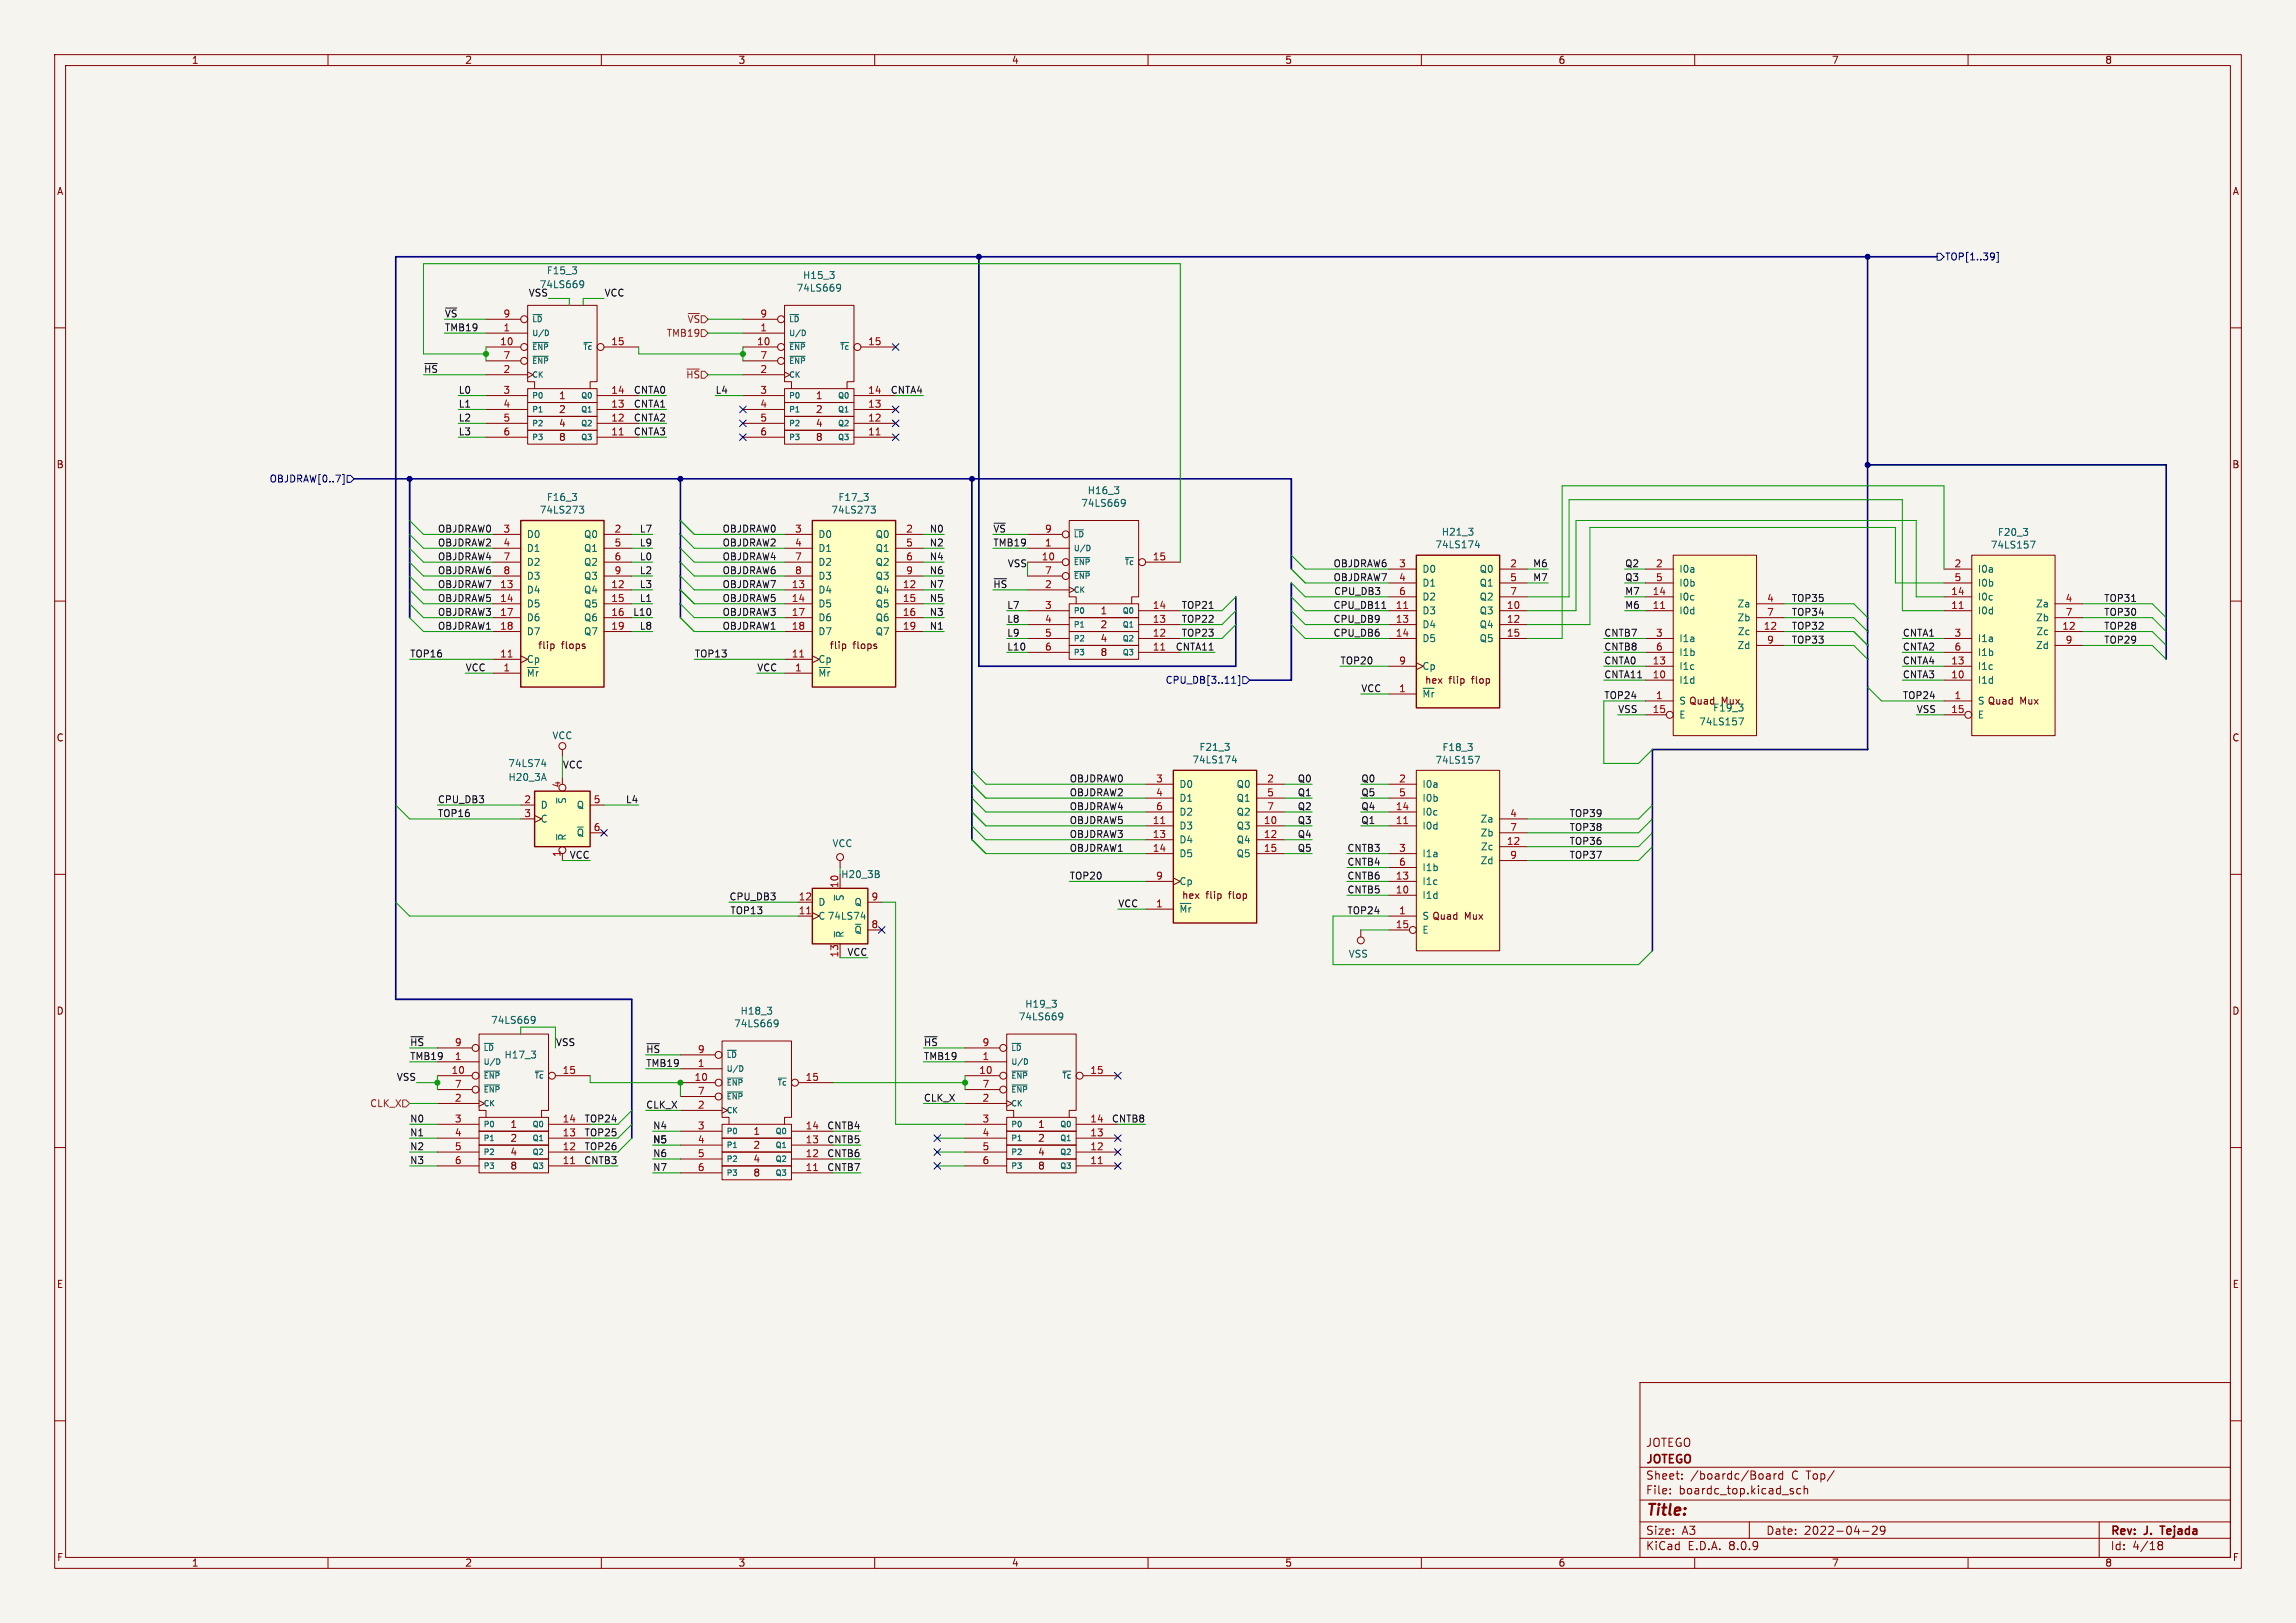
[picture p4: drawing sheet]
<svg xmlns="http://www.w3.org/2000/svg" width="420mm" height="297mm" viewBox="0 0 420 297" stroke-linecap="round" stroke-linejoin="round" font-family="sans-serif">
<defs><g id="words">
<text font-size="2.8" fill="#840000" x="301" y="277.9">Title:</text>
<g font-size="2.1" fill="#840000">
<text x="301" y="268.2">JOTEGO</text>
<text x="301" y="265">JOTEGO</text>
<text x="301" y="273.7">File:</text>
<text x="301" y="271">Sheet:</text>
<text x="307.1" y="273.7">boardc_top.kicad_sch</text>
<text x="309.2" y="271">/boardc/Board</text>
<text x="327.8" y="271">C Top/</text>
<text x="301" y="281.1">Size:</text>
<text x="307.6" y="281.1">A3</text>
<text x="323" y="281.1">Date:</text>
<text x="330" y="281.1">2022-04-29</text>
<text x="386" y="281.3">Rev:</text>
<text x="392.4" y="281.3">J.</text>
<text x="396" y="281.3">Tejada</text>
<text x="301" y="283.9">KiCad</text>
<text x="308.7" y="283.9">E.D.A.</text>
<text x="316.3" y="283.9">8.0.9</text>
<text x="386" y="283.9">Id:</text>
<text x="390.1" y="283.9">4/18</text>
</g>
<g font-size="1.8" fill="#840000">
<text x="35" y="11.9">1</text>
<text x="85" y="11.9">2</text>
<text x="135" y="11.9">3</text>
<text x="185" y="11.9">4</text>
<text x="235" y="11.9">5</text>
<text x="285" y="11.9">6</text>
<text x="335" y="11.9">7</text>
<text x="385" y="11.9">8</text>
<text x="10.3" y="35.9">A</text>
<text x="408.3" y="35.9">A</text>
<text x="102.2" y="73.3">1</text>
<text x="102.2" y="75.8">2</text>
<text x="149.1" y="73.3">1</text>
<text x="149.1" y="75.8">2</text>
<text x="102.2" y="78.3">4</text>
<text x="102.2" y="80.9">8</text>
<text x="149.1" y="78.3">4</text>
<text x="149.1" y="80.9">8</text>
<text x="10.3" y="85.9">B</text>
<text x="408.2" y="85.9">B</text>
<text x="201.2" y="112.6">1</text>
<text x="98.3" y="119">flip</text>
<text x="102.7" y="119">flops</text>
<text x="151.7" y="119">flip</text>
<text x="156" y="119">flops</text>
<text x="201.2" y="115.2">2</text>
<text x="201.2" y="117.7">4</text>
<text x="201.2" y="120.3">8</text>
<text x="265" y="125.3">flip</text>
<text x="269.4" y="125.3">flop</text>
<text x="369.5" y="129.1">Mux</text>
<text x="10.3" y="135.9">C</text>
<text x="408.2" y="135.9">C</text>
<text x="220.6" y="164.7">flip</text>
<text x="224.9" y="164.7">flop</text>
<text x="267.9" y="168.5">Mux</text>
<text x="10.3" y="185.9">D</text>
<text x="408.2" y="185.9">D</text>
<text x="93.3" y="206.6">1</text>
<text x="93.3" y="209.2">2</text>
<text x="137.7" y="207.9">1</text>
<text x="189.8" y="206.6">1</text>
<text x="189.8" y="209.2">2</text>
<text x="93.3" y="211.7">4</text>
<text x="93.3" y="214.2">8</text>
<text x="137.7" y="210.4">2</text>
<text x="137.7" y="213">4</text>
<text x="137.7" y="215.5">8</text>
<text x="189.8" y="211.7">4</text>
<text x="189.8" y="214.2">8</text>
<text x="10.3" y="235.9">E</text>
<text x="408.3" y="235.9">E</text>
<text x="10.3" y="285.9">F</text>
<text x="35" y="286.9">1</text>
<text x="85" y="286.9">2</text>
<text x="135" y="286.9">3</text>
<text x="185" y="286.9">4</text>
<text x="235" y="286.9">5</text>
<text x="285" y="286.9">6</text>
<text x="335" y="286.9">7</text>
<text x="385" y="286.9">8</text>
<text x="408.3" y="285.9">F</text>
</g>
<g font-size="1.8" fill="#000084">
<text x="355.7" y="47.9">TOP[1..39]</text>
<text x="49.2" y="88.5">OBJDRAW[0..7]</text>
<text x="213.1" y="125.3">CPU_DB[3..11]</text>
</g>
<g font-size="1.8" fill="#006464">
<text x="98.6" y="52.9">74LS669</text>
<text x="99.9" y="50.4">F15_3</text>
<text x="145.6" y="53.6">74LS669</text>
<text x="146.8" y="51.3">H15_3</text>
<text x="98.6" y="94.2">74LS273</text>
<text x="99.9" y="91.9">F16_3</text>
<text x="152" y="94.2">74LS273</text>
<text x="153.3" y="91.9">F17_3</text>
<text x="197.7" y="92.9">74LS669</text>
<text x="198.9" y="90.6">H16_3</text>
<text x="96.3" y="98.7">D0</text>
<text x="96.3" y="101.2">D1</text>
<text x="106.7" y="98.7">Q0</text>
<text x="106.7" y="101.2">Q1</text>
<text x="149.6" y="98.7">D0</text>
<text x="149.6" y="101.2">D1</text>
<text x="160.1" y="98.7">Q0</text>
<text x="160.1" y="101.2">Q1</text>
<text x="262.5" y="100.5">74LS174</text>
<text x="263.6" y="98.2">H21_3</text>
<text x="364.1" y="100.6">74LS157</text>
<text x="365.4" y="98.3">F20_3</text>
<text x="96.3" y="103.7">D2</text>
<text x="96.3" y="106.3">D3</text>
<text x="106.7" y="103.7">Q2</text>
<text x="106.7" y="106.3">Q3</text>
<text x="149.6" y="103.7">D2</text>
<text x="149.6" y="106.3">D3</text>
<text x="160.1" y="103.7">Q2</text>
<text x="160.1" y="106.3">Q3</text>
<text x="260.1" y="105">D0</text>
<text x="260.1" y="107.5">D1</text>
<text x="270.6" y="105">Q0</text>
<text x="270.6" y="107.5">Q1</text>
<text x="307.1" y="105">I0a</text>
<text x="307.1" y="107.5">I0b</text>
<text x="361.7" y="105">I0a</text>
<text x="361.7" y="107.5">I0b</text>
<text x="96.3" y="108.8">D4</text>
<text x="96.3" y="111.4">D5</text>
<text x="96.3" y="113.9">D6</text>
<text x="106.7" y="108.8">Q4</text>
<text x="106.7" y="111.4">Q5</text>
<text x="106.7" y="113.9">Q6</text>
<text x="149.6" y="108.8">D4</text>
<text x="149.6" y="111.4">D5</text>
<text x="149.6" y="113.9">D6</text>
<text x="160.1" y="108.8">Q4</text>
<text x="160.1" y="111.4">Q5</text>
<text x="160.1" y="113.9">Q6</text>
<text x="260.1" y="112.6">D3</text>
<text x="260.1" y="110.1">D2</text>
<text x="270.6" y="112.6">Q3</text>
<text x="270.6" y="110.1">Q2</text>
<text x="307.1" y="112.6">I0d</text>
<text x="307.1" y="110.1">I0c</text>
<text x="317.7" y="111.4">Za</text>
<text x="317.7" y="113.9">Zb</text>
<text x="361.7" y="112.6">I0d</text>
<text x="361.7" y="110.1">I0c</text>
<text x="372.3" y="111.4">Za</text>
<text x="372.3" y="113.9">Zb</text>
<text x="96.3" y="116.4">D7</text>
<text x="106.7" y="116.4">Q7</text>
<text x="149.6" y="116.4">D7</text>
<text x="160.1" y="116.4">Q7</text>
<text x="260.1" y="115.2">D4</text>
<text x="260.1" y="117.7">D5</text>
<text x="270.6" y="115.2">Q4</text>
<text x="270.6" y="117.7">Q5</text>
<text x="307.1" y="117.7">I1a</text>
<text x="317.7" y="119">Zd</text>
<text x="317.8" y="116.4">Zc</text>
<text x="361.7" y="117.7">I1a</text>
<text x="372.3" y="119">Zd</text>
<text x="372.4" y="116.4">Zc</text>
<text x="96.3" y="124.1">~{Mr}</text>
<text x="96.3" y="121.5">Cp</text>
<text x="149.6" y="124.1">~{Mr}</text>
<text x="149.6" y="121.5">Cp</text>
<text x="260.1" y="122.8">Cp</text>
<text x="260.6" y="125.3">hex</text>
<text x="307.1" y="125.3">I1d</text>
<text x="307.1" y="122.8">I1c</text>
<text x="307.1" y="120.2">I1b</text>
<text x="361.7" y="125.3">I1d</text>
<text x="361.7" y="122.8">I1c</text>
<text x="361.7" y="120.2">I1b</text>
<text x="260.1" y="127.9">~{Mr}</text>
<text x="307.1" y="129.1">S Quad</text>
<text x="307.1" y="131.7">E</text>
<text x="313.3" y="130.4">F19_3</text>
<text x="314.9" y="129.1">Mux</text>
<text x="361.7" y="129.1">S Quad</text>
<text x="361.7" y="131.7">E</text>
<text x="101" y="135.5">VCC</text>
<text x="219.3" y="137.6">F21_3</text>
<text x="263.8" y="137.6">F18_3</text>
<text x="310.7" y="132.9">74LS157</text>
<text x="92.9" y="140.6">74LS74</text>
<text x="92.9" y="143.1">H20_3A</text>
<text x="218" y="139.9">74LS174</text>
<text x="262.5" y="140">74LS157</text>
<text x="98.8" y="148.2">D</text>
<text x="103.7" y="147.2" transform="rotate(-90 103.7 147.2)">~{S}</text>
<text x="105.4" y="148.2">Q</text>
<text x="215.6" y="144.4">D0</text>
<text x="215.6" y="146.9">D1</text>
<text x="215.6" y="149.5">D2</text>
<text x="226.1" y="144.4">Q0</text>
<text x="226.1" y="146.9">Q1</text>
<text x="226.1" y="149.5">Q2</text>
<text x="260.1" y="149.5">I0c</text>
<text x="260.1" y="144.4">I0a</text>
<text x="260.1" y="146.9">I0b</text>
<text x="98.8" y="150.7">C</text>
<text x="103.7" y="153.9" transform="rotate(-90 103.7 153.9)">~{R}</text>
<text x="105.4" y="153.3">~{Q}</text>
<text x="152.2" y="155.2">VCC</text>
<text x="215.6" y="152">D3</text>
<text x="215.6" y="154.5">D4</text>
<text x="226.1" y="152">Q3</text>
<text x="226.1" y="154.5">Q4</text>
<text x="260.1" y="152">I0d</text>
<text x="270.7" y="150.7">Za</text>
<text x="270.7" y="153.3">Zb</text>
<text x="270.8" y="155.8">Zc</text>
<text x="153.8" y="160.9">H20_3B</text>
<text x="215.6" y="157.1">D5</text>
<text x="226.1" y="157.1">Q5</text>
<text x="260.1" y="157.1">I1a</text>
<text x="260.1" y="159.6">I1b</text>
<text x="270.7" y="158.3">Zd</text>
<text x="149.6" y="166">D</text>
<text x="154.5" y="165" transform="rotate(-90 154.5 165)">~{S}</text>
<text x="156.2" y="166">Q</text>
<text x="215.6" y="167.2">~{Mr}</text>
<text x="215.6" y="162.2">Cp</text>
<text x="216.1" y="164.7">hex</text>
<text x="260.1" y="164.7">I1d</text>
<text x="260.1" y="162.2">I1c</text>
<text x="149.6" y="168.5">C 74LS74</text>
<text x="154.5" y="171.7" transform="rotate(-90 154.5 171.7)">~{R}</text>
<text x="156.2" y="171">~{Q}</text>
<text x="260.1" y="168.5">S Quad</text>
<text x="260.1" y="171">E</text>
<text x="246.6" y="175.4">VSS</text>
<text x="135.4" y="185.9">H18_3</text>
<text x="187.4" y="184.6">H19_3</text>
<text x="89.7" y="187.6">74LS669</text>
<text x="134.2" y="188.2">74LS669</text>
<text x="186.3" y="186.9">74LS669</text>
<text x="92.2" y="193.9">H17_3</text>
</g>
<g font-size="1.8" fill="#0f0f0f">
<text x="81.3" y="58.2">~{VS}</text>
<text x="96.6" y="54.3">VSS</text>
<text x="110.5" y="54.3">VCC</text>
<text x="81.3" y="60.7">TMB19</text>
<text x="77.5" y="68.3">~{HS}</text>
<text x="83.8" y="74.7">L1</text>
<text x="83.8" y="72.1">L0</text>
<text x="83.8" y="77.2">L2</text>
<text x="115.9" y="74.7">CNTA1</text>
<text x="115.9" y="77.2">CNTA2</text>
<text x="115.9" y="72.1">CNTA0</text>
<text x="130.8" y="72.1">L4</text>
<text x="162.8" y="72.1">CNTA4</text>
<text x="83.8" y="79.7">L3</text>
<text x="115.9" y="79.7">CNTA3</text>
<text x="80" y="100.1">OBJDRAW2</text>
<text x="80" y="97.5">OBJDRAW0</text>
<text x="116.9" y="97.5">L7</text>
<text x="116.9" y="100.1">L9</text>
<text x="132.1" y="100.1">OBJDRAW2</text>
<text x="132.1" y="97.5">OBJDRAW0</text>
<text x="170" y="97.5">N0</text>
<text x="170" y="100.1">N2</text>
<text x="181.6" y="97.5">~{VS}</text>
<text x="181.6" y="100.1">TMB19</text>
<text x="80" y="107.7">OBJDRAW7</text>
<text x="80" y="105.1">OBJDRAW6</text>
<text x="80" y="102.6">OBJDRAW4</text>
<text x="116.9" y="102.6">L0</text>
<text x="116.9" y="105.1">L2</text>
<text x="116.9" y="107.7">L3</text>
<text x="132.1" y="102.6">OBJDRAW4</text>
<text x="132.1" y="105.1">OBJDRAW6</text>
<text x="132.1" y="107.7">OBJDRAW7</text>
<text x="170" y="105.1">N6</text>
<text x="170" y="102.6">N4</text>
<text x="170" y="107.7">N7</text>
<text x="181.6" y="107.7">~{HS}</text>
<text x="184.2" y="103.9">VSS</text>
<text x="243.8" y="106.4">OBJDRAW7</text>
<text x="243.8" y="103.9">OBJDRAW6</text>
<text x="280.3" y="106.4">M7</text>
<text x="280.3" y="103.9">M6</text>
<text x="297.2" y="103.9">Q2</text>
<text x="297.2" y="106.4">Q3</text>
<text x="80" y="110.2">OBJDRAW5</text>
<text x="80" y="112.8">OBJDRAW3</text>
<text x="115.7" y="112.8">L10</text>
<text x="116.9" y="110.2">L1</text>
<text x="132.1" y="110.2">OBJDRAW5</text>
<text x="132.1" y="112.8">OBJDRAW3</text>
<text x="170" y="112.8">N3</text>
<text x="170" y="110.2">N5</text>
<text x="184.1" y="111.5">L7</text>
<text x="216.1" y="111.5">TOP21</text>
<text x="243.8" y="111.5">CPU_DB11</text>
<text x="243.9" y="109">CPU_DB3</text>
<text x="297.2" y="111.5">M6</text>
<text x="297.2" y="109">M7</text>
<text x="327.7" y="110.2">TOP35</text>
<text x="327.7" y="112.8">TOP34</text>
<text x="384.8" y="110.2">TOP31</text>
<text x="384.8" y="112.8">TOP30</text>
<text x="80" y="115.3">OBJDRAW1</text>
<text x="116.9" y="115.3">L8</text>
<text x="132.1" y="115.3">OBJDRAW1</text>
<text x="170" y="115.3">N1</text>
<text x="184.1" y="119.1">L10</text>
<text x="184.1" y="114">L8</text>
<text x="184.1" y="116.6">L9</text>
<text x="215" y="119.1">CNTA11</text>
<text x="216.1" y="114">TOP22</text>
<text x="216.1" y="116.6">TOP23</text>
<text x="243.8" y="116.6">CPU_DB6</text>
<text x="243.8" y="114">CPU_DB9</text>
<text x="293.4" y="116.6">CNTB7</text>
<text x="293.4" y="119.1">CNTB8</text>
<text x="327.7" y="115.3">TOP32</text>
<text x="327.7" y="117.8">TOP33</text>
<text x="348" y="119.1">CNTA2</text>
<text x="348" y="116.6">CNTA1</text>
<text x="384.8" y="115.3">TOP28</text>
<text x="384.8" y="117.8">TOP29</text>
<text x="74.9" y="120.4">TOP16</text>
<text x="85.1" y="122.9">VCC</text>
<text x="127" y="120.4">TOP13</text>
<text x="138.4" y="122.9">VCC</text>
<text x="245.1" y="121.7">TOP20</text>
<text x="293.4" y="124.2">CNTA11</text>
<text x="293.4" y="121.7">CNTA0</text>
<text x="348" y="124.2">CNTA3</text>
<text x="348" y="121.7">CNTA4</text>
<text x="248.9" y="126.7">VCC</text>
<text x="293.4" y="128">TOP24</text>
<text x="295.9" y="130.5">VSS</text>
<text x="348" y="128">TOP24</text>
<text x="350.5" y="130.5">VSS</text>
<text x="102.9" y="140.7">VCC</text>
<text x="195.6" y="143.2">OBJDRAW0</text>
<text x="237.3" y="143.2">Q0</text>
<text x="248.9" y="143.2">Q0</text>
<text x="80" y="149.6">TOP16</text>
<text x="80" y="147.1">CPU_DB3</text>
<text x="114.4" y="147.1">L4</text>
<text x="195.6" y="148.3">OBJDRAW4</text>
<text x="195.6" y="145.8">OBJDRAW2</text>
<text x="237.3" y="148.3">Q2</text>
<text x="237.3" y="145.8">Q1</text>
<text x="248.9" y="145.8">Q5</text>
<text x="248.9" y="148.3">Q4</text>
<text x="287" y="149.6">TOP39</text>
<text x="195.6" y="150.9">OBJDRAW5</text>
<text x="195.6" y="153.4">OBJDRAW3</text>
<text x="195.6" y="155.9">OBJDRAW1</text>
<text x="237.3" y="150.9">Q3</text>
<text x="237.3" y="153.4">Q4</text>
<text x="237.3" y="155.9">Q5</text>
<text x="246.4" y="155.9">CNTB3</text>
<text x="248.9" y="150.9">Q1</text>
<text x="287" y="152.1">TOP38</text>
<text x="287" y="154.7">TOP36</text>
<text x="104.1" y="157.2">VCC</text>
<text x="195.6" y="161">TOP20</text>
<text x="246.4" y="161">CNTB6</text>
<text x="246.4" y="158.5">CNTB4</text>
<text x="287" y="157.2">TOP37</text>
<text x="133.3" y="164.8">CPU_DB3</text>
<text x="133.5" y="167.4">TOP13</text>
<text x="204.5" y="166.1">VCC</text>
<text x="246.4" y="167.4">TOP24</text>
<text x="246.4" y="163.6">CNTB5</text>
<text x="154.9" y="175">VCC</text>
<text x="74.9" y="191.5">~{HS}</text>
<text x="101.6" y="191.5">VSS</text>
<text x="168.9" y="191.5">~{HS}</text>
<text x="72.5" y="197.9">VSS</text>
<text x="74.9" y="194">TMB19</text>
<text x="118.1" y="195.3">TMB19</text>
<text x="118.1" y="192.8">~{HS}</text>
<text x="168.9" y="194">TMB19</text>
<text x="118.1" y="202.9">CLK_X</text>
<text x="168.9" y="201.7">CLK_X</text>
<text x="74.9" y="208">N1</text>
<text x="74.9" y="205.5">N0</text>
<text x="106.8" y="208">TOP25</text>
<text x="106.8" y="205.5">TOP24</text>
<text x="119.4" y="206.7">N4</text>
<text x="119.4" y="209.3">N5</text>
<text x="151.2" y="206.7">CNTB4</text>
<text x="151.2" y="209.3">CNTB5</text>
<text x="203.3" y="205.5">CNTB8</text>
<text x="74.9" y="213.1">N3</text>
<text x="74.9" y="210.6">N2</text>
<text x="106.8" y="213.1">CNTB3</text>
<text x="106.8" y="210.6">TOP26</text>
<text x="119.4" y="211.8">N6</text>
<text x="119.4" y="214.4">N7</text>
<text x="151.2" y="214.4">CNTB7</text>
<text x="151.2" y="211.8">CNTB6</text>
</g>
<g font-size="1.8" fill="#a90000">
<text x="92" y="58.2">9</text>
<text x="139" y="58.2">9</text>
<text x="91.4" y="63.2">10</text>
<text x="92" y="60.7">1</text>
<text x="92" y="65.8">7</text>
<text x="111.7" y="63.2">15</text>
<text x="138.4" y="63.2">10</text>
<text x="139" y="60.7">1</text>
<text x="139" y="65.8">7</text>
<text x="158.7" y="63.2">15</text>
<text x="92" y="68.3">2</text>
<text x="139" y="68.3">2</text>
<text x="92" y="72.1">3</text>
<text x="92" y="74.7">4</text>
<text x="92" y="77.2">5</text>
<text x="111.7" y="77.2">12</text>
<text x="111.7" y="74.7">13</text>
<text x="111.7" y="72.1">14</text>
<text x="139" y="72.1">3</text>
<text x="139" y="74.7">4</text>
<text x="139" y="77.2">5</text>
<text x="158.7" y="77.2">12</text>
<text x="158.7" y="74.7">13</text>
<text x="158.7" y="72.1">14</text>
<text x="92" y="79.8">6</text>
<text x="111.7" y="79.8">11</text>
<text x="139" y="79.8">6</text>
<text x="158.7" y="79.8">11</text>
<text x="92" y="97.5">3</text>
<text x="92" y="100.1">4</text>
<text x="112.3" y="97.5">2</text>
<text x="112.3" y="100.1">5</text>
<text x="145.3" y="97.5">3</text>
<text x="145.3" y="100.1">4</text>
<text x="165.7" y="97.5">2</text>
<text x="165.7" y="100.1">5</text>
<text x="191.1" y="100.1">1</text>
<text x="191.1" y="97.5">9</text>
<text x="91.4" y="107.7">13</text>
<text x="92" y="102.6">7</text>
<text x="92" y="105.2">8</text>
<text x="111.7" y="107.7">12</text>
<text x="112.3" y="102.6">6</text>
<text x="112.3" y="105.2">9</text>
<text x="144.7" y="107.7">13</text>
<text x="145.3" y="102.6">7</text>
<text x="145.3" y="105.2">8</text>
<text x="165.1" y="107.7">12</text>
<text x="165.7" y="102.6">6</text>
<text x="165.7" y="105.2">9</text>
<text x="190.5" y="102.6">10</text>
<text x="191.1" y="107.7">2</text>
<text x="191.1" y="105.2">7</text>
<text x="210.8" y="102.6">15</text>
<text x="255.8" y="103.9">3</text>
<text x="255.8" y="106.4">4</text>
<text x="276.2" y="103.9">2</text>
<text x="276.2" y="106.4">5</text>
<text x="302.8" y="103.9">2</text>
<text x="302.8" y="106.4">5</text>
<text x="357.4" y="103.9">2</text>
<text x="357.4" y="106.4">5</text>
<text x="91.4" y="110.2">14</text>
<text x="91.4" y="112.8">17</text>
<text x="111.7" y="110.2">15</text>
<text x="111.7" y="112.8">16</text>
<text x="144.7" y="110.2">14</text>
<text x="144.7" y="112.8">17</text>
<text x="165.1" y="110.2">15</text>
<text x="165.1" y="112.8">16</text>
<text x="191.1" y="111.5">3</text>
<text x="210.8" y="111.5">14</text>
<text x="255.2" y="111.5">11</text>
<text x="255.8" y="109">6</text>
<text x="275.5" y="111.5">10</text>
<text x="276.2" y="109">7</text>
<text x="302.2" y="111.5">11</text>
<text x="302.2" y="109">14</text>
<text x="323.1" y="110.2">4</text>
<text x="323.1" y="112.8">7</text>
<text x="356.8" y="111.5">11</text>
<text x="356.8" y="109">14</text>
<text x="377.8" y="110.2">4</text>
<text x="377.8" y="112.8">7</text>
<text x="91.4" y="115.3">18</text>
<text x="111.7" y="115.3">19</text>
<text x="144.7" y="115.3">18</text>
<text x="165.1" y="115.3">19</text>
<text x="191.1" y="114">4</text>
<text x="191.1" y="116.6">5</text>
<text x="191.1" y="119.1">6</text>
<text x="210.8" y="119.1">11</text>
<text x="210.8" y="116.6">12</text>
<text x="210.8" y="114">13</text>
<text x="255.2" y="114">13</text>
<text x="255.2" y="116.6">14</text>
<text x="275.5" y="114">12</text>
<text x="275.5" y="116.6">15</text>
<text x="302.8" y="116.6">3</text>
<text x="302.8" y="119.1">6</text>
<text x="322.5" y="115.3">12</text>
<text x="323.1" y="117.9">9</text>
<text x="357.4" y="116.6">3</text>
<text x="357.4" y="119.1">6</text>
<text x="377.1" y="115.3">12</text>
<text x="377.8" y="117.9">9</text>
<text x="91.4" y="120.4">11</text>
<text x="92" y="122.9">1</text>
<text x="144.7" y="120.4">11</text>
<text x="145.3" y="122.9">1</text>
<text x="255.8" y="121.7">9</text>
<text x="302.2" y="124.2">10</text>
<text x="302.2" y="121.7">13</text>
<text x="356.8" y="124.2">10</text>
<text x="356.8" y="121.7">13</text>
<text x="255.8" y="126.7">1</text>
<text x="302.2" y="130.6">15</text>
<text x="302.8" y="128">1</text>
<text x="356.8" y="130.6">15</text>
<text x="357.4" y="128">1</text>
<text x="211.4" y="143.3">3</text>
<text x="231.7" y="143.3">2</text>
<text x="255.8" y="143.3">2</text>
<text x="95.8" y="147.1">2</text>
<text x="95.8" y="149.6">3</text>
<text x="102.6" y="144.2" transform="rotate(-90 102.6 144.2)">4</text>
<text x="108.5" y="147.1">5</text>
<text x="211.4" y="145.8">4</text>
<text x="211.4" y="148.3">6</text>
<text x="231.7" y="145.8">5</text>
<text x="231.7" y="148.3">7</text>
<text x="255.2" y="148.3">14</text>
<text x="255.8" y="145.8">5</text>
<text x="276.2" y="149.6">4</text>
<text x="108.5" y="152.1">6</text>
<text x="210.8" y="150.9">11</text>
<text x="210.8" y="153.4">13</text>
<text x="210.8" y="156">14</text>
<text x="231.1" y="150.9">10</text>
<text x="231.1" y="153.4">12</text>
<text x="231.1" y="156">15</text>
<text x="255.2" y="150.9">11</text>
<text x="255.8" y="156">3</text>
<text x="275.5" y="154.7">12</text>
<text x="276.2" y="152.1">7</text>
<text x="102.6" y="156.9" transform="rotate(-90 102.6 156.9)">1</text>
<text x="211.4" y="161">9</text>
<text x="255.2" y="161">13</text>
<text x="255.8" y="158.5">6</text>
<text x="276.2" y="157.2">9</text>
<text x="146" y="167.4">11</text>
<text x="146" y="164.8">12</text>
<text x="153.4" y="162.6" transform="rotate(-90 153.4 162.6)">10</text>
<text x="159.3" y="164.8">9</text>
<text x="211.4" y="166.1">1</text>
<text x="255.2" y="163.6">10</text>
<text x="255.8" y="167.4">1</text>
<text x="159.3" y="169.9">8</text>
<text x="255.2" y="169.9">15</text>
<text x="153.4" y="175.3" transform="rotate(-90 153.4 175.3)">13</text>
<text x="83.1" y="191.5">9</text>
<text x="179.6" y="191.5">9</text>
<text x="82.5" y="196.6">10</text>
<text x="83.1" y="194.1">1</text>
<text x="102.8" y="196.6">15</text>
<text x="127" y="197.9">10</text>
<text x="127.6" y="195.3">1</text>
<text x="127.6" y="192.8">9</text>
<text x="147.3" y="197.9">15</text>
<text x="179" y="196.6">10</text>
<text x="179.6" y="194.1">1</text>
<text x="199.3" y="196.6">15</text>
<text x="83.1" y="201.7">2</text>
<text x="83.1" y="199.1">7</text>
<text x="127.6" y="202.9">2</text>
<text x="127.6" y="200.4">7</text>
<text x="179.6" y="201.7">2</text>
<text x="179.6" y="199.1">7</text>
<text x="83.1" y="205.5">3</text>
<text x="83.1" y="208">4</text>
<text x="102.8" y="208">13</text>
<text x="102.8" y="205.5">14</text>
<text x="127.6" y="206.8">3</text>
<text x="127.6" y="209.3">4</text>
<text x="147.3" y="209.3">13</text>
<text x="147.3" y="206.8">14</text>
<text x="179.6" y="205.5">3</text>
<text x="179.6" y="208">4</text>
<text x="199.3" y="208">13</text>
<text x="199.3" y="205.5">14</text>
<text x="83.1" y="210.6">5</text>
<text x="83.1" y="213.1">6</text>
<text x="102.8" y="213.1">11</text>
<text x="102.8" y="210.6">12</text>
<text x="127.6" y="211.8">5</text>
<text x="127.6" y="214.4">6</text>
<text x="147.3" y="214.4">11</text>
<text x="147.3" y="211.8">12</text>
<text x="179.6" y="210.6">5</text>
<text x="179.6" y="213.1">6</text>
<text x="199.3" y="213.1">11</text>
<text x="199.3" y="210.6">12</text>
</g>
<g font-size="1.8" fill="#725600">
<text x="125.7" y="59.3">~{VS}</text>
<text x="121.9" y="61.8">TMB19</text>
<text x="125.4" y="69.4">~{HS}</text>
<text x="67.6" y="202.8">CLK_X</text>
</g>
<g font-size="1.4" fill="#006464">
<text x="97.3" y="59.2">~{LD}</text>
<text x="144.3" y="59.2">~{LD}</text>
<text x="97.3" y="61.7">U/D</text>
<text x="97.3" y="64.2">~{ENP}</text>
<text x="106.6" y="64.2">~{Tc}</text>
<text x="144.3" y="61.7">U/D</text>
<text x="144.3" y="64.2">~{ENP}</text>
<text x="153.5" y="64.2">~{Tc}</text>
<text x="97.3" y="69.3">CK</text>
<text x="97.3" y="66.8">~{ENP}</text>
<text x="144.3" y="69.3">CK</text>
<text x="144.3" y="66.8">~{ENP}</text>
<text x="97.3" y="73.1">P0</text>
<text x="97.3" y="75.7">P1</text>
<text x="106.2" y="75.7">Q1</text>
<text x="106.2" y="73.1">Q0</text>
<text x="144.3" y="73.1">P0</text>
<text x="144.3" y="75.7">P1</text>
<text x="153.2" y="75.7">Q1</text>
<text x="153.2" y="73.1">Q0</text>
<text x="97.3" y="78.2">P2</text>
<text x="97.3" y="80.7">P3</text>
<text x="106.2" y="80.7">Q3</text>
<text x="106.2" y="78.2">Q2</text>
<text x="144.3" y="78.2">P2</text>
<text x="144.3" y="80.7">P3</text>
<text x="153.2" y="80.7">Q3</text>
<text x="153.2" y="78.2">Q2</text>
<text x="196.3" y="101.1">U/D</text>
<text x="196.3" y="98.5">~{LD}</text>
<text x="196.3" y="103.6">~{ENP}</text>
<text x="196.3" y="106.1">~{ENP}</text>
<text x="205.6" y="103.6">~{Tc}</text>
<text x="196.3" y="108.7">CK</text>
<text x="196.3" y="112.5">P0</text>
<text x="205.2" y="112.5">Q0</text>
<text x="196.3" y="115">P1</text>
<text x="196.3" y="117.6">P2</text>
<text x="205.2" y="117.6">Q2</text>
<text x="205.2" y="115">Q1</text>
<text x="196.3" y="120.1">P3</text>
<text x="205.2" y="120.1">Q3</text>
<text x="88.4" y="195">U/D</text>
<text x="88.4" y="197.6">~{ENP}</text>
<text x="88.4" y="192.5">~{LD}</text>
<text x="97.7" y="197.6">~{Tc}</text>
<text x="132.8" y="196.3">U/D</text>
<text x="132.8" y="193.8">~{LD}</text>
<text x="184.9" y="195">U/D</text>
<text x="184.9" y="197.6">~{ENP}</text>
<text x="184.9" y="192.5">~{LD}</text>
<text x="194.2" y="197.6">~{Tc}</text>
<text x="88.4" y="202.7">CK</text>
<text x="88.4" y="200.1">~{ENP}</text>
<text x="132.8" y="198.9">~{ENP}</text>
<text x="132.8" y="203.9">CK</text>
<text x="132.8" y="201.4">~{ENP}</text>
<text x="142.1" y="198.9">~{Tc}</text>
<text x="184.9" y="202.7">CK</text>
<text x="184.9" y="200.1">~{ENP}</text>
<text x="88.4" y="206.5">P0</text>
<text x="88.4" y="209">P1</text>
<text x="97.3" y="209">Q1</text>
<text x="97.3" y="206.5">Q0</text>
<text x="132.8" y="207.7">P0</text>
<text x="141.7" y="207.7">Q0</text>
<text x="184.9" y="206.5">P0</text>
<text x="184.9" y="209">P1</text>
<text x="193.8" y="209">Q1</text>
<text x="193.8" y="206.5">Q0</text>
<text x="88.4" y="211.6">P2</text>
<text x="88.4" y="214.1">P3</text>
<text x="97.3" y="214.1">Q3</text>
<text x="97.3" y="211.6">Q2</text>
<text x="132.8" y="210.3">P1</text>
<text x="132.8" y="212.8">P2</text>
<text x="132.8" y="215.4">P3</text>
<text x="141.7" y="215.4">Q3</text>
<text x="141.7" y="212.8">Q2</text>
<text x="141.7" y="210.3">Q1</text>
<text x="184.9" y="211.6">P2</text>
<text x="184.9" y="214.1">P3</text>
<text x="193.8" y="214.1">Q3</text>
<text x="193.8" y="211.6">Q2</text>
</g>
</g></defs>
<path d="M0 0h420v297h-420z" fill="#f5f4ef" stroke="#f5f4ef" stroke-width=".18"/>
<g fill="none" stroke="#840000" stroke-width=".18">
<path d="M10 10h400v277h-400zM12 12h396v273h-396zM60 10v2M110 10v2M160 10v2M210 10v2M260 10v2M310 10v2M360 10v2M10 60h2M408 60h2M10 110h2"/>
<path d="M408 110h2M10 160h2M408 160h2M10 210h2M408 210h2M300 253h108v32h-108zM10 260h2M300 278.5h108M300 274.5h108M300 268.5h108M305.5 273.2v.2M305.5 272.5v.1"/>
<path d="M307.7 270.5v.2M307.7 269.8v.1M320 278.5v3M323.2 269.8h.5l.1 .9M323.8 270l-.5 .1a.29 .29 0 0 0-.2 .3 .29 .29 0 0 0 .2 .3l.5-.1M324.5 269.7v1M324.9 269.7l-.2 .1-.2 .2M326.1 269.8l-.4-.1-.3 .3v.4l.1 .2h.6M326.1 269.2v1.5M327.9 272.9l.2 .2-.2 .3M327.9 272.4l.1 .1M329.4 272.5l-.5-.1-.2 .3v.4l.1 .2h.6"/>
<path d="M330 272.5l.2-.1 .4 .1 .1 .9M330 271.9v1.5M342.5 279.4l.6-.1 .2 .1 .1 .3-1 1.1h1M344.8 279.9l-.3 .3h-.3l-.3-.3 .2-.5 .4-.1 .2 .1a.99 .99 0 0 1-.3 1.4h-.3M384 278.5v6.5M408 260h2M60 285v2M110 285v2M160 285v2M210 285v2M260 285v2M300 281.5h108"/>
<path d="M310 285v2M340.7 280.2h1.2M360 285v2M394.7 282.4l.3 .3M395 282.7h.3M395 282.7l-.3 .3M395.3 282.1l-.4 .1-.2 .2M395.3 282.7l.3 .3-.2 .5-.4 .1-.3-.3M395.6 282.4l-.3 .3"/>
</g>
<path d="M395.1 279.3h.9" fill="none" stroke="#840000" stroke-width=".3"/>
<path d="M148.6 95.3h15.2v30.4h-15.2z" fill="#ffffc2"/>
<path d="M148.6 95.3h15.2v30.4h-15.2z" fill="none" stroke="#840000" stroke-width=".25"/>
<g fill="none" stroke="#840000" stroke-width=".18">
<path d="M143.5 97.8h5.1M163.8 97.8h5.1M143.5 108h5.1M143.5 110.5h5.1M143.5 113h5.1M143.5 115.6h5.1M143.5 100.3h5.1M143.5 102.9h5.1M143.5 105.4h5.1M154.5 117.8l.2 .3v.3l-.2 .3M160.2 118.3l.2 .1-.2 .3M160.2 117.8l.1 .1"/>
<path d="M163.8 108h5.1M163.8 110.5h5.1M163.8 113h5.1M163.8 115.6h5.1M163.8 100.3h5.1M163.8 102.9h5.1M163.8 105.4h5.1M143.5 123.2h5.1M143.5 120.7h5.1M148.6 120l1.3 .7-1.3 .6M248.9 170.2v1.3"/>
<circle cx="248.9" cy="172.1" r=".63"/>
</g>
<path d="M146.3 120.2h.7" fill="none" stroke="#a90000" stroke-width=".18"/>
<path d="M159.3 92.6h.8l-.4 .5 .4 .1v.5l-.2 .2h-.4" fill="none" stroke="#006464" stroke-width=".18"/>
<path d="M259.1 141h15.2v33h-15.2z" fill="#ffffc2"/>
<g fill="none" stroke="#840000" stroke-width=".18">
<path d="M254 151.1h5.1M254 148.6h5.1M254 143.5h5.1M254 156.2h5.1M254 146.1h5.1M254 158.8h5.1M259.1 141h15.2v33h-15.2zM274.3 154.9h5.1M274.3 149.9h5.1M274.3 152.4h5.1M274.3 157.5h5.1M254 167.6h5.1"/>
<path d="M254 163.8h5.1M254 161.3h5.1M254 170.2h3.8"/>
<circle cx="258.4" cy="170.2" r=".63"/>
</g>
<path d="M256.8 150.7h.7" fill="none" stroke="#a90000" stroke-width=".18"/>
<path d="M269.8 138.4h.9l-.6 1.3" fill="none" stroke="#006464" stroke-width=".18"/>
<path d="M360.7 101.6h15.2v33h-15.2z" fill="#ffffc2"/>
<g fill="none" stroke="#840000" stroke-width=".18">
<path d="M355.6 111.8h5.1M355.6 109.2h5.1M355.6 104.1h5.1M355.6 116.8h5.1M355.6 106.7h5.1M355.6 119.4h5.1M360.7 101.6h15.2v33h-15.2zM375.9 115.6h5.1M375.9 110.5h5.1M375.9 113h5.1M375.9 118.1h5.1M355.6 128.3h5.1"/>
<path d="M355.6 124.5h5.1M355.6 121.9h5.1M355.6 130.8h3.8"/>
<circle cx="360" cy="130.8" r=".63"/>
</g>
<path d="M358.4 111.3h.7" fill="none" stroke="#a90000" stroke-width=".18"/>
<path d="M371.4 99h.9l-.6 1.3" fill="none" stroke="#006464" stroke-width=".18"/>
<path d="M214.6 141h15.3v27.9h-15.3z" fill="#ffffc2"/>
<path d="M214.6 141h15.3v27.9h-15.3z" fill="none" stroke="#840000" stroke-width=".25"/>
<g fill="none" stroke="#840000" stroke-width=".18">
<path d="M135.9 58.4h6.3M135.9 61h7.6M135.9 63.5h6.3M135.9 77.5h7.6M135.9 74.9h7.6M135.9 72.4h7.6M135.9 68.6h7.6M135.9 66h6.3M143.5 78.7h12.7v2.6h-12.7zM143.5 76.2h12.7v2.5h-12.7zM143.5 73.7h12.7v2.5h-12.7zM143.5 71.1h12.7v2.6h-12.7z"/>
<path d="M143.5 68.1l1 .5-1 .5M144.8 71.1v-1.2h-1.3v-14h12.7v14h-1.3v1.2M156.2 77.5h7.6M156.2 74.9h7.6M156.2 72.4h7.6M157.5 63.5h6.3M135.9 80h7.6M156.2 80h7.6M209.5 151.1h5.1M209.5 153.7h5.1M209.5 156.2h5.1M209.5 143.5h5.1"/>
<path d="M209.5 146.1h5.1M209.5 148.6h5.1M229.9 151.1h5M229.9 153.7h5M229.9 156.2h5M229.9 143.5h5M229.9 146.1h5M229.9 148.6h5M209.5 166.4h5.1M209.5 161.3h5.1M214.6 160.7l1.3 .6-1.3 .6"/>
<circle cx="142.9" cy="58.4" r=".63"/>
<circle cx="142.9" cy="63.5" r=".63"/>
<circle cx="142.9" cy="66" r=".63"/>
<circle cx="156.8" cy="63.5" r=".63"/>
</g>
<path d="M160.3 79.6h.7M212.3 150.7h.8" fill="none" stroke="#a90000" stroke-width=".18"/>
<path d="M144.5 57.6h1.6M151.8 49.7h.8l-.4 .5M152.5 50.3v.6M153.2 52.1l.3-.1 .3 .3a.84 .84 0 0 1-.4 1h-.2M153.8 52.6l-.3 .2-.3-.1M144.5 62.7h2.8M144.5 65.2h2.8M147.1 60.5l.2 .3-.2 .6M153.8 62.7h1.4M225.7 138.3l-.3 .9h.8M226 138.8v.8" fill="none" stroke="#006464" stroke-width=".18"/>
<path d="M259.1 101.6h15.2v27.9h-15.2z" fill="#ffffc2"/>
<path d="M259.1 101.6h15.2v27.9h-15.2z" fill="none" stroke="#840000" stroke-width=".25"/>
<g fill="none" stroke="#840000" stroke-width=".18">
<path d="M254 111.8h5.1M254 114.3h5.1M254 116.8h5.1M254 104.1h5.1M254 106.7h5.1M254 109.2h5.1M274.3 111.8h5.1M274.3 114.3h5.1M274.3 116.8h5.1M274.3 104.1h5.1M274.3 106.7h5.1M274.3 109.2h5.1"/>
<path d="M254 127h5.1M254 121.9h5.1M259.1 121.3l1.2 .6-1.2 .7"/>
</g>
<path d="M256.8 111.3h.7" fill="none" stroke="#a90000" stroke-width=".18"/>
<path d="M268.6 96.7h.8l-.4 .5M269.4 97.3v.5M270.2 98.9l-.3 .9h.8M270.5 99.4v.8" fill="none" stroke="#006464" stroke-width=".18"/>
<path d="M306.1 101.6h15.2v33h-15.2z" fill="#ffffc2"/>
<g fill="none" stroke="#840000" stroke-width=".18">
<path d="M301 111.8h5.1M301 109.2h5.1M301 104.1h5.1M301 116.8h5.1M301 106.7h5.1M301 119.4h5.1M306.1 101.6h15.2v33h-15.2zM321.3 115.6h5.1M321.3 110.5h5.1M321.3 113h5.1M321.3 118.1h5.1M102.9 137.2v1.2"/>
<path d="M301 128.3h5.1M301 124.5h5.1M301 121.9h5.1M301 130.8h3.8M80 194.3h7.6M80 196.9h6.4M80 199.4h6.4M80 191.8h6.4M101.6 196.9h6.3M80 213.4h7.6M80 210.8h7.6M80 208.3h7.6"/>
<path d="M80 205.7h7.6M80 201.9h7.6M87.6 212.1h12.7v2.5h-12.7zM87.6 209.6h12.7v2.5h-12.7zM87.6 207h12.7v2.6h-12.7zM87.6 204.5h12.7v2.5h-12.7zM87.6 201.4l1 .5-1 .5M88.9 204.5v-1.3h-1.3v-14h12.7v14h-1.2v1.3M100.3 213.4h7.6M100.3 210.8h7.6M100.3 208.3h7.6M100.3 205.7h7.6"/>
<circle cx="102.9" cy="136.5" r=".63"/>
<circle cx="305.4" cy="130.8" r=".63"/>
<circle cx="87" cy="199.4" r=".63"/>
<circle cx="87" cy="191.8" r=".63"/>
<circle cx="87" cy="196.8" r=".63"/>
<circle cx="101" cy="196.8" r=".63"/>
</g>
<path d="M303.8 111.3h.7M104.4 212.9h.7" fill="none" stroke="#a90000" stroke-width=".18"/>
<path d="M318.1 131.4h.8l-.5 1.3M88.6 196h2.8M88.6 198.6h2.8M88.6 190.9h1.6M91.2 193.8l.2 .4-.2 .5M97.2 192.3h.8l-.5 .5M97.3 186.1l.3-.1 .3 .2a.84 .84 0 0 1-.4 1.1h-.2M97.9 186.5l-.3 .3-.3-.1M97.9 193v.5M97.9 196h1.5" fill="none" stroke="#006464" stroke-width=".18"/>
<path d="M97.8 144.8h10.1v10.1h-10.1z" fill="#ffffc2"/>
<path d="M97.8 144.8h10.1v10.1h-10.1z" fill="none" stroke="#840000" stroke-width=".25"/>
<g fill="none" stroke="#840000" stroke-width=".18">
<path d="M95.2 147.3h2.6M95.2 149.9h2.6M97.8 149.2l1.3 .7-1.3 .6M102.9 142.2v1.3M102.9 156.2v1.3M107.9 147.3h2.6M107.9 152.4h2.6M153.7 157.5v1.3M124.5 195.6h7.6M124.5 198.1h6.3M124.5 193h6.3M146 198.1h6.4"/>
<path d="M124.5 214.6h7.6M124.5 212.1h7.6M124.5 209.6h7.6M124.5 207h7.6M124.5 203.2h7.6M124.5 200.7h6.3M132.1 213.4h12.7v2.5h-12.7zM132.1 210.8h12.7v2.6h-12.7zM132.1 208.3h12.7v2.5h-12.7zM132.1 205.7h12.7v2.6h-12.7zM132.1 202.7l1 .5-1 .5M133.3 205.7v-1.2h-1.2v-14h12.7v14h-1.3v1.2"/>
<path d="M144.8 214.6h7.6M144.8 212.1h7.6M144.8 209.6h7.6M144.8 207h7.6"/>
<circle cx="102.9" cy="155.6" r=".63"/>
<circle cx="153.7" cy="156.8" r=".63"/>
<circle cx="131.4" cy="193" r=".63"/>
<circle cx="131.4" cy="198.1" r=".63"/>
<circle cx="145.4" cy="198.1" r=".63"/>
<circle cx="131.4" cy="200.7" r=".63"/>
</g>
<g fill="none" stroke="#006464" stroke-width=".18">
<path d="M99.1 139.9h.8M99.7 139.4v.9M99.5 141.5l.4 1.3M101.8 152.7v1M133 197.3h2.8M133 199.8h2.8M133 192.2h1.7M135.7 195.1l.2 .4-.2 .5M140.4 184.3h.8l-.5 .5M141.1 184.9v.6M141.7 186.7l.4-.1 .2 .3a.84 .84 0 0 1-.3 1h-.3M142.3 187.2l-.2 .2h-.4"/>
<path d="M142.4 197.3h1.4"/>
</g>
<path d="M148.8 214.2h.8" fill="none" stroke="#a90000" stroke-width=".18"/>
<path d="M148.6 162.6h10.1v10.1h-10.1z" fill="#ffffc2"/>
<path d="M148.6 162.6h10.1v10.1h-10.1z" fill="none" stroke="#840000" stroke-width=".25"/>
<g fill="none" stroke="#840000" stroke-width=".18">
<path d="M188 97.8h6.3M188 100.3h7.6M188 102.9h6.3M188 119.4h7.6M188 116.8h7.6M188 114.3h7.6M188 111.8h7.6M188 108h7.6M188 105.4h6.3M195.6 118.1h12.7v2.6h-12.7zM195.6 115.6h12.7v2.5h-12.7zM195.6 113h12.7v2.6h-12.7z"/>
<path d="M195.6 110.5h12.7v2.5h-12.7zM195.6 107.4l1 .6-1 .5M196.8 110.5v-1.3h-1.2v-13.9h12.7v13.9h-1.3v1.3M208.3 119.4h7.6M208.3 116.8h7.6M208.3 114.3h7.6M208.3 111.8h7.6M209.5 102.9h6.4M146 167.6h2.6M146 165.1h2.6M148.6 167l1.3 .6-1.3 .7M153.7 160v2.6"/>
<path d="M153.7 172.7v2.6M158.7 165.1h2.6M158.7 170.2h2.6M176.5 194.3h7.6M176.5 196.9h6.4M176.5 199.4h6.4M176.5 191.8h6.4M198.1 196.9h6.4M176.5 213.4h7.6M176.5 210.8h7.6M176.5 208.3h7.6M176.5 205.7h7.6"/>
<path d="M176.5 201.9h7.6M184.1 212.1h12.7v2.5h-12.7zM184.1 209.6h12.7v2.5h-12.7zM184.1 207h12.7v2.6h-12.7zM184.1 204.5h12.7v2.5h-12.7zM184.1 201.4l1.1 .5-1.1 .5M185.4 204.5v-1.3h-1.3v-14h12.7v14h-1.2v1.3M196.8 213.4h7.7M196.8 210.8h7.7M196.8 208.3h7.7M196.8 205.7h7.7"/>
<circle cx="194.9" cy="97.8" r=".63"/>
<circle cx="194.9" cy="102.9" r=".63"/>
<circle cx="194.9" cy="105.4" r=".63"/>
<circle cx="208.9" cy="102.9" r=".63"/>
<circle cx="183.5" cy="191.8" r=".63"/>
<circle cx="183.5" cy="199.4" r=".63"/>
<circle cx="183.5" cy="196.8" r=".63"/>
<circle cx="197.5" cy="196.8" r=".63"/>
</g>
<path d="M212.3 119h.8M147.6 167.2h.7M200.9 212.9h.7" fill="none" stroke="#a90000" stroke-width=".18"/>
<g fill="none" stroke="#006464" stroke-width=".18">
<path d="M196.5 97h1.7M199.2 99.8l.2 .4-.2 .5M203.9 89.1h.8l-.5 .5M204.6 89.7v.5M205.2 91.4h.4l.2 .2a.84 .84 0 0 1-.3 1.1h-.3M205.8 91.9l-.2 .3-.4-.1M196.5 102h2.8M196.5 104.6h2.8M205.9 102h1.4M160.7 160l.1 .2-.1 .3M160.7 159.5v.3M152.6 170.5v1"/>
<path d="M157.5 167.8h.8M158.1 167.4v.8M185.1 196h2.8M185.1 198.6h2.8M185.1 190.9h1.6M187.8 193.8l.2 .4-.2 .5M192.4 183.1h.8l-.4 .4M193.2 183.7v.5M193.8 185.4h.4l.2 .2a.84 .84 0 0 1-.4 1h-.2M194.4 185.9l-.2 .3-.4-.1M194.4 196h1.5"/>
</g>
<path d="M95.2 95.3h15.3v30.4h-15.3z" fill="#ffffc2"/>
<path d="M95.2 95.3h15.3v30.4h-15.3z" fill="none" stroke="#840000" stroke-width=".25"/>
<g fill="none" stroke="#840000" stroke-width=".18">
<path d="M88.9 58.4h6.3M88.9 61h7.6M88.9 63.5h6.3M88.9 77.5h7.6M88.9 74.9h7.6M88.9 72.4h7.6M88.9 68.6h7.6M88.9 66h6.3M96.5 78.7h12.7v2.6h-12.7zM96.5 76.2h12.7v2.5h-12.7zM96.5 73.7h12.7v2.5h-12.7zM96.5 71.1h12.7v2.6h-12.7z"/>
<path d="M96.5 68.1l1 .5-1 .5M97.8 71.1v-1.2h-1.3v-14h12.7v14h-1.3v1.2M109.2 77.5h7.6M109.2 74.9h7.6M109.2 72.4h7.6M110.5 63.5h6.3M88.9 80h7.6M90.2 97.8h5M109.2 80h7.6M110.5 97.8h5.1M90.2 108h5M90.2 110.5h5"/>
<path d="M90.2 113h5M90.2 115.6h5M90.2 100.3h5M90.2 102.9h5M90.2 105.4h5M101.1 117.8l.3 .3v.3l-.3 .3M106.9 118.3l.1 .1-.1 .3M106.9 117.8l.1 .1M110.5 108h5.1M110.5 110.5h5.1M110.5 113h5.1M110.5 115.6h5.1"/>
<path d="M110.5 100.3h5.1M110.5 102.9h5.1M110.5 105.4h5.1M90.2 123.2h5M90.2 120.7h5M95.2 120l1.3 .7-1.3 .6"/>
<circle cx="95.9" cy="58.4" r=".63"/>
<circle cx="95.9" cy="66" r=".63"/>
<circle cx="95.9" cy="63.5" r=".63"/>
<circle cx="109.9" cy="63.5" r=".63"/>
</g>
<path d="M113.3 79.6h.7M93 120.2h.7" fill="none" stroke="#a90000" stroke-width=".18"/>
<path d="M97.5 57.6h1.6M106.2 51.4h.3l.3 .2a.84 .84 0 0 1-.4 1h-.2M106.8 51.9l-.3 .3-.3-.1M97.5 62.7h2.8M97.5 65.2h2.8M100.1 60.5l.2 .3-.2 .6M106.8 62.7h1.5M106 92.6h.8l-.5 .5 .4 .1 .1 .5-.3 .2h-.3" fill="none" stroke="#006464" stroke-width=".18"/>
<g fill="none" stroke="#000084" stroke-width=".18">
<path d="M354.3 46.4h.7l.6 .6-.6 .6h-.7zM364.8 46.4v.9M364.8 46.8v.2M365.2 46.2h.3v1.8h-.3M135.3 74.3l1.2 1.2M135.3 79.4l1.2 1.2M135.3 76.9l1.2 1.2M136.5 74.3l-1.2 1.2M136.5 79.4l-1.2 1.2M136.5 76.9l-1.2 1.2M163.2 79.4l1.2 1.2M163.2 74.3l1.2 1.2"/>
<path d="M163.2 76.9l1.2 1.2M163.2 62.9l1.2 1.2M164.4 79.4l-1.2 1.2M164.4 74.3l-1.2 1.2M164.4 76.9l-1.2 1.2M164.4 62.9l-1.2 1.2M62.6 86.8h.3v1.8h-.3M63.5 87h.6l.7 .6-.7 .7h-.6zM225.3 125h.7M226.5 123.6h.3v1.9h-.3M227.3 123.8h.7l.6 .7-.6 .6h-.7zM109.9 151.8l1.2 1.2"/>
<path d="M111.1 151.8l-1.2 1.2M160.7 169.6l1.2 1.2M161.9 169.6l-1.2 1.2M203.9 196.2l1.2 1.3M205.1 196.2l-1.2 1.3M170.8 210.2l1.3 1.2M170.8 212.8l1.3 1.2M170.8 207.7l1.3 1.2M172.1 210.2l-1.3 1.2M172.1 212.8l-1.3 1.2M172.1 207.7l-1.3 1.2M203.9 212.8l1.2 1.2"/>
<path d="M203.9 207.7l1.2 1.2M203.9 210.2l1.2 1.2M205.1 212.8l-1.2 1.2M205.1 207.7l-1.2 1.2M205.1 210.2l-1.2 1.2"/>
</g>
<path d="M128.3 60.3h.6l.6 .7-.6 .6h-.6zM73.7 201.3h.6l.6 .6-.6 .7h-.6z" fill="none" stroke="#725600" stroke-width=".18"/>
<path d="M252.8 111.3h.7" fill="none" stroke="#0f0f0f" stroke-width=".18"/>
<path d="M179.1 47v74.9h47v-12.7M341.6 47v90.2h-39.3v36.8M354.3 47h-281.9v135.9h43.2v25.4M64.8 87.6h171.4v16.5M74.9 87.6v25.4M124.5 87.6v25.4M177.8 87.6v66.1M341.6 85.1h54.6v35.6M236.2 106.7v17.8h-7.6" fill="none" stroke="#000084" stroke-width=".3"/>
<g fill="none" stroke="#009600" stroke-width=".18">
<path d="M81.3 58.4h7.6M100.3 54.6h3.8v1.3M110.5 54.6h-3.8v1.3M129.5 58.4h6.4M77.5 68.6h11.4M81.3 61h7.6M83.8 72.4h5.1M83.8 74.9h5.1M83.8 77.5h5.1M88.9 63.5v2.5M88.9 64.8h-11.4v-16.5h138.4v54.6M116.8 72.4h5.1"/>
<path d="M116.8 74.9h5.1M116.8 63.5v1.3h19.1M116.8 77.5h5.1M129.5 68.6h6.4M129.5 61h6.4M130.8 72.4h5.1M135.9 63.5v2.5M163.8 72.4h5.1M74.9 95.3l2.6 2.5h12.7M74.9 97.8l2.6 2.5h12.7M83.8 80h5.1M115.6 97.8h3.8"/>
<path d="M116.8 80h5.1M124.5 95.3l2.5 2.5h16.5M124.5 97.8l2.5 2.5h16.5M168.9 97.8h3.8M181.6 97.8h6.4M74.9 113l2.6 2.6h12.7M74.9 110.5l2.6 2.5h12.7M74.9 100.3l2.6 2.6h12.7M74.9 102.9l2.6 2.5h12.7M74.9 105.4l2.6 2.6h12.7M74.9 108l2.6 2.5h12.7M115.6 115.6h3.8"/>
<path d="M115.6 100.3h3.8M115.6 113h3.8M115.6 102.9h3.8M115.6 105.4h3.8M115.6 108h3.8M115.6 110.5h3.8M124.5 113l2.5 2.6h16.5M124.5 110.5l2.5 2.5h16.5M124.5 100.3l2.5 2.6h16.5M124.5 102.9l2.5 2.5h16.5M124.5 105.4l2.5 2.6h16.5M124.5 108l2.5 2.5h16.5"/>
<path d="M168.9 115.6h3.8M168.9 100.3h3.8M168.9 113h3.8M168.9 102.9h3.8M168.9 105.4h3.8M168.9 108h3.8M168.9 110.5h3.8M181.6 100.3h6.4M181.6 108h6.4M184.1 116.8h3.9M184.1 119.4h3.9M184.1 114.3h3.9"/>
<path d="M184.1 111.8h3.9M188 102.9v2.5M215.9 119.4h6.3M226.1 114.3l-2.6 2.5h-7.6M226.1 111.8l-2.6 2.5h-7.6M226.1 109.2l-2.6 2.6h-7.6M236.2 114.3l2.6 2.5h15.2M236.2 111.8l2.6 2.5h15.2M236.2 106.7l2.6 2.5h15.2M236.2 109.2l2.6 2.6h15.2M236.2 104.1l2.6 2.6h15.2M236.2 101.6l2.6 2.5h15.2"/>
<path d="M279.4 109.2h7.6v-17.8h61v20.4h7.6M279.4 106.7h3.8M279.4 104.1h3.8M293.4 116.8h7.6M293.4 119.4h7.6M297.2 109.2h3.8M297.2 111.8h3.8M297.2 106.7h3.8M297.2 104.1h3.8M326.4 115.6h12.7l2.5 2.5M326.4 113h12.7l2.5 2.6M326.4 110.5h12.7l2.5 2.5"/>
<path d="M326.4 118.1h12.7l2.5 2.6M348 116.8h7.6M348 119.4h7.6M355.6 106.7h-8.9v-10.2h-55.9v17.8h-11.4M355.6 109.2h-5.1v-13.9h-62.2v16.5h-8.9M355.6 104.1v-15.2h-69.9v27.9h-6.3M381 115.6h12.7l2.5 2.5M381 113h12.7l2.5 2.6M381 110.5h12.7l2.5 2.5M381 118.1h12.7l2.5 2.6M74.9 120.7h15.3M85.1 123.2h5.1"/>
<path d="M102.9 138.4v3.8M127 120.7h16.5M138.4 123.2h5.1M245.1 121.9h8.9M248.9 127h5.1M293.4 121.9h7.6M293.4 124.5h7.6M295.9 130.8h5.1M301 128.3h-7.6v11.4h6.3l2.6-2.5M341.6 125.7l2.6 2.6h11.4M348 121.9h7.6M348 124.5h7.6"/>
<path d="M350.5 130.8h5.1M72.4 147.3l2.5 2.6h20.3M80 147.3h15.2M102.9 157.5h5M110.5 147.3h6.3M153.7 158.8v1.2M177.8 153.7l2.5 2.5h29.2M177.8 141l2.5 2.5h29.2M177.8 143.5l2.5 2.6h29.2M177.8 146.1l2.5 2.5h29.2M177.8 148.6l2.5 2.5h29.2M177.8 151.1l2.5 2.6h29.2"/>
<path d="M234.9 156.2h5.1M234.9 143.5h5.1M234.9 146.1h5.1M234.9 148.6h5.1M234.9 151.1h5.1M234.9 153.7h5.1M246.4 156.2h7.6M246.4 158.8h7.6M248.9 143.5h5.1M248.9 146.1h5.1M248.9 148.6h5.1M248.9 151.1h5.1"/>
<path d="M302.3 147.3l-2.6 2.6h-20.3M302.3 154.9l-2.6 2.6h-20.3M302.3 152.4l-2.6 2.5h-20.3M302.3 149.9l-2.6 2.5h-20.3M72.4 165.1l2.5 2.5h71.1M133.3 165.1h12.7M153.7 175.3h5M161.3 165.1h2.5v40.6h12.7M195.6 161.3h13.9M204.5 166.4h5M246.4 163.8h7.6M246.4 161.3h7.6"/>
<path d="M248.9 170.2h5.1M254 167.6h-10.2v8.9h55.9l2.6-2.5M74.9 191.8h5.1M74.9 194.3h5.1M76.2 198.1h3.8M80 196.9v2.5M95.2 189.2v-1.2h6.4v3.8M107.9 196.9v1.2h16.6v2.6M118.1 193h6.4M118.1 195.6h6.4M152.4 198.1h24.1M168.9 191.8h7.6"/>
<path d="M168.9 194.3h7.6M176.5 196.9v2.5M74.9 201.9h5.1M74.9 205.7h5.1M74.9 213.4h5.1M74.9 210.8h5.1M74.9 208.3h5.1M107.9 213.4h5.1M115.6 203.2l-2.6 2.5h-5.1M115.6 208.3l-2.6 2.5h-5.1M115.6 205.7l-2.6 2.6h-5.1M118.1 203.2h6.4"/>
<path d="M119.4 214.6h5.1M119.4 212.1h5.1M119.4 207h5.1M119.4 209.6h5.1M152.4 214.6h5.1M152.4 212.1h5.1M152.4 207h5.1M152.4 209.6h5.1M168.9 201.9h7.6M171.4 213.4h5.1M171.4 210.8h5.1M171.4 208.3h5.1"/>
<path d="M204.5 205.7h5"/>
</g>
<g fill="#000084" stroke="#000084" stroke-width=".18">
<circle cx="341.6" cy="47" r=".46"/>
<circle cx="341.6" cy="85.1" r=".46"/>
<circle cx="179.1" cy="47" r=".46"/>
<circle cx="177.8" cy="87.6" r=".46"/>
<circle cx="124.5" cy="87.6" r=".46"/>
<circle cx="74.9" cy="87.6" r=".46"/>
</g>
<g fill="#009600" stroke="#009600" stroke-width=".18">
<circle cx="135.9" cy="64.8" r=".46"/>
<circle cx="88.9" cy="64.8" r=".46"/>
<circle cx="80" cy="198.1" r=".46"/>
<circle cx="124.5" cy="198.1" r=".46"/>
<circle cx="176.5" cy="198.1" r=".46"/>
</g>
<use href="#words"/>
</svg>
